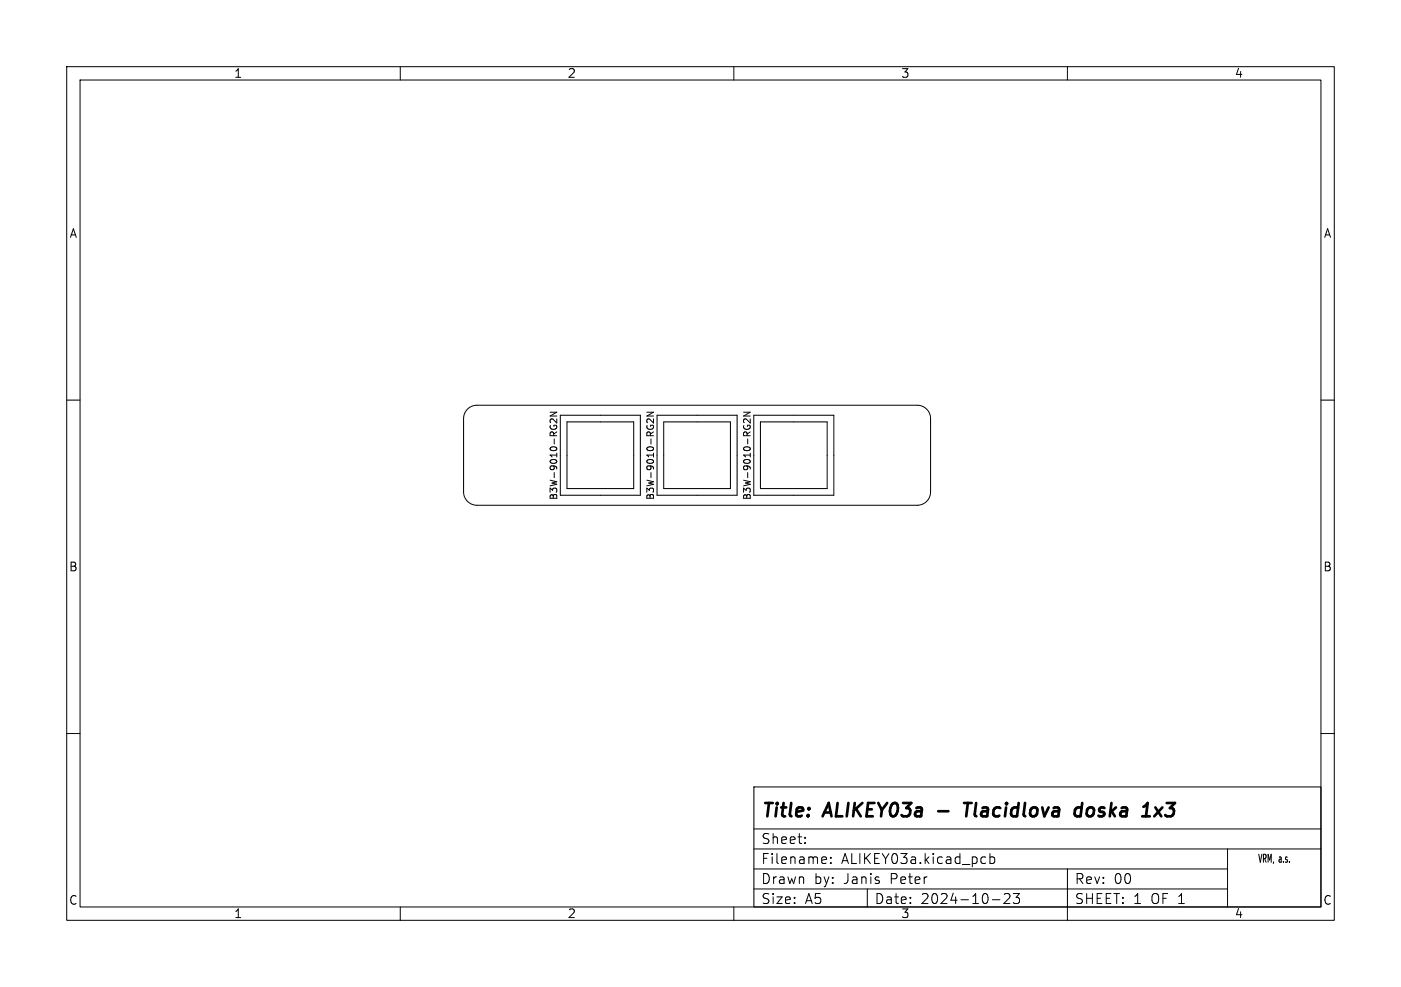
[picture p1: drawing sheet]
<svg xmlns="http://www.w3.org/2000/svg" width="210mm" height="148mm" viewBox="0 0 210 148" stroke-linecap="round" stroke-linejoin="round" font-family="sans-serif">
<defs><g id="words">
<g font-size="2.8">
<text x="114" y="123.1">Title:</text>
<text x="123.7" y="123.1">ALIKEY03a</text>
<text x="146.2" y="123.1">Tlacidlova</text>
<text x="163.6" y="123.1">doska</text>
<text x="174.6" y="123.1">1x3</text>
</g>
<g font-size="2.1">
<text x="114" y="129.8">Filename:</text>
<text x="114" y="126.8">Sheet:</text>
<text x="126.1" y="129.8">ALIKEY03a.kicad_pcb</text>
<text x="114" y="135.8">Size:</text>
<text x="114" y="132.8">Drawn</text>
<text x="120.7" y="135.8">A5</text>
<text x="122" y="132.8">by:</text>
<text x="126.5" y="132.8">Janis</text>
<text x="131" y="135.8">Date:</text>
<text x="133.6" y="132.8">Peter</text>
<text x="138" y="135.8">2024-10-23</text>
<text x="161" y="132.8">Rev:</text>
<text x="161" y="135.8">SHEET: 1</text>
<text x="166.9" y="132.8">00</text>
<text x="172.6" y="135.8">OF 1</text>
</g>
<g font-size="1.8">
<text x="35" y="11.9">1</text>
<text x="85" y="11.9">2</text>
<text x="135" y="11.9">3</text>
<text x="185" y="11.9">4</text>
<text x="10.3" y="35.9">A</text>
<text x="198.4" y="35.9">A</text>
<text x="10.3" y="85.9">B</text>
<text x="198.3" y="85.9">B</text>
<text x="10.3" y="135.9">C</text>
<text x="35" y="137.9">1</text>
<text x="85" y="137.9">2</text>
<text x="135" y="137.9">3</text>
<text x="185" y="137.9">4</text>
<text x="198.3" y="135.9">C</text>
</g>
<text font-size="1.7" x="188.8" y="129.6">VRM, a.s.</text>
<g font-size="1.4">
<text x="83.7" y="75.1" transform="rotate(-90 83.7 75.1)">B3W-9010-RG2N</text>
<text x="98.2" y="75.1" transform="rotate(-90 98.2 75.1)">B3W-9010-RG2N</text>
<text x="112.7" y="75.1" transform="rotate(-90 112.7 75.1)">B3W-9010-RG2N</text>
</g>
</g></defs>
<g fill="none" stroke="#000" stroke-width=".15">
<path d="M10 10h190v128h-190zM12 12h186v124h-186zM60 10v2M110 10v2M160 10v2M10 60h2M198 60h2M70.1 61.4a2 2 0 0 1 1.4-.6h66a2 2 0 0 1 2 2v11a2 2 0 0 1-2 2h-66a2 2 0 0 1-2-2v-11a2 2 0 0 1 .6-1.4zM82.5 61.8h1l-1 .6h1M83.4 63.8h-.4v.2M83.5 62.8v.6l-.8-.6-.2 .2 .1 .4M84 62.3h12v12h-12z"/>
<path d="M85 63.3h10v10h-10zM97 61.8h1l-1 .6h1M97.9 63.8h-.4v.2M98 62.8v.6l-.8-.6-.2 .2 .1 .4M98.5 62.3h12v12h-12zM99.5 63.3h10v10h-10zM111.5 61.8h1l-1 .6h1M112.4 63.8h-.4v.2M112.5 62.8v.6l-.8-.6-.2 .2 .1 .4M113 62.3h12v12h-12zM114 63.3h10v10h-10zM10 110h2"/>
<path d="M113 118h85v18h-85zM198 110h2M60 136v2M110 136v2M113 133.3h71M113 130.3h71M113 127.3h85M113 124.3h85M120.7 126.3v.2M120.7 125.6v.1M123.7 128.5l.1 .1 .1 .2-.7 .2M123.8 129.4l-.1 .1"/>
<path d="M124.5 129.3v.2M124.5 128.6v.1M130 133.3v2.7M147.3 128.5l.4 .1M147.7 129.4l-.4 .1M148.4 128.6l.4-.1 .3 .3v.4l-.1 .2h-.6M148.4 128v1.5M148.7 134.9h1.2M150.5 134.1l.2-.1 .5 .1a.41 .41 0 0 1 .1 .5l-.8 .9h.9M151.9 134h.9l-.5 .6a.41 .41 0 0 1 .5 .2v.4l-.1 .2-.6 .1-.2-.2M160 130.3v7.7M184 127.3v8.7"/>
</g>
<path d="M140.6 121.6h1.6M144.5 120.4h1.2M145.1 120.4l-.3 2M162.1 121.2a.66 .66 0 0 0-1 .3v.5l.1 .3 .2 .1 .6-.1M162.2 120.4l-.2 2M173.2 121.1l.9 1.3M174.2 121.1l-1.2 1.3" fill="none" stroke="#000" stroke-width=".4"/>
<use href="#words"/>
</svg>
